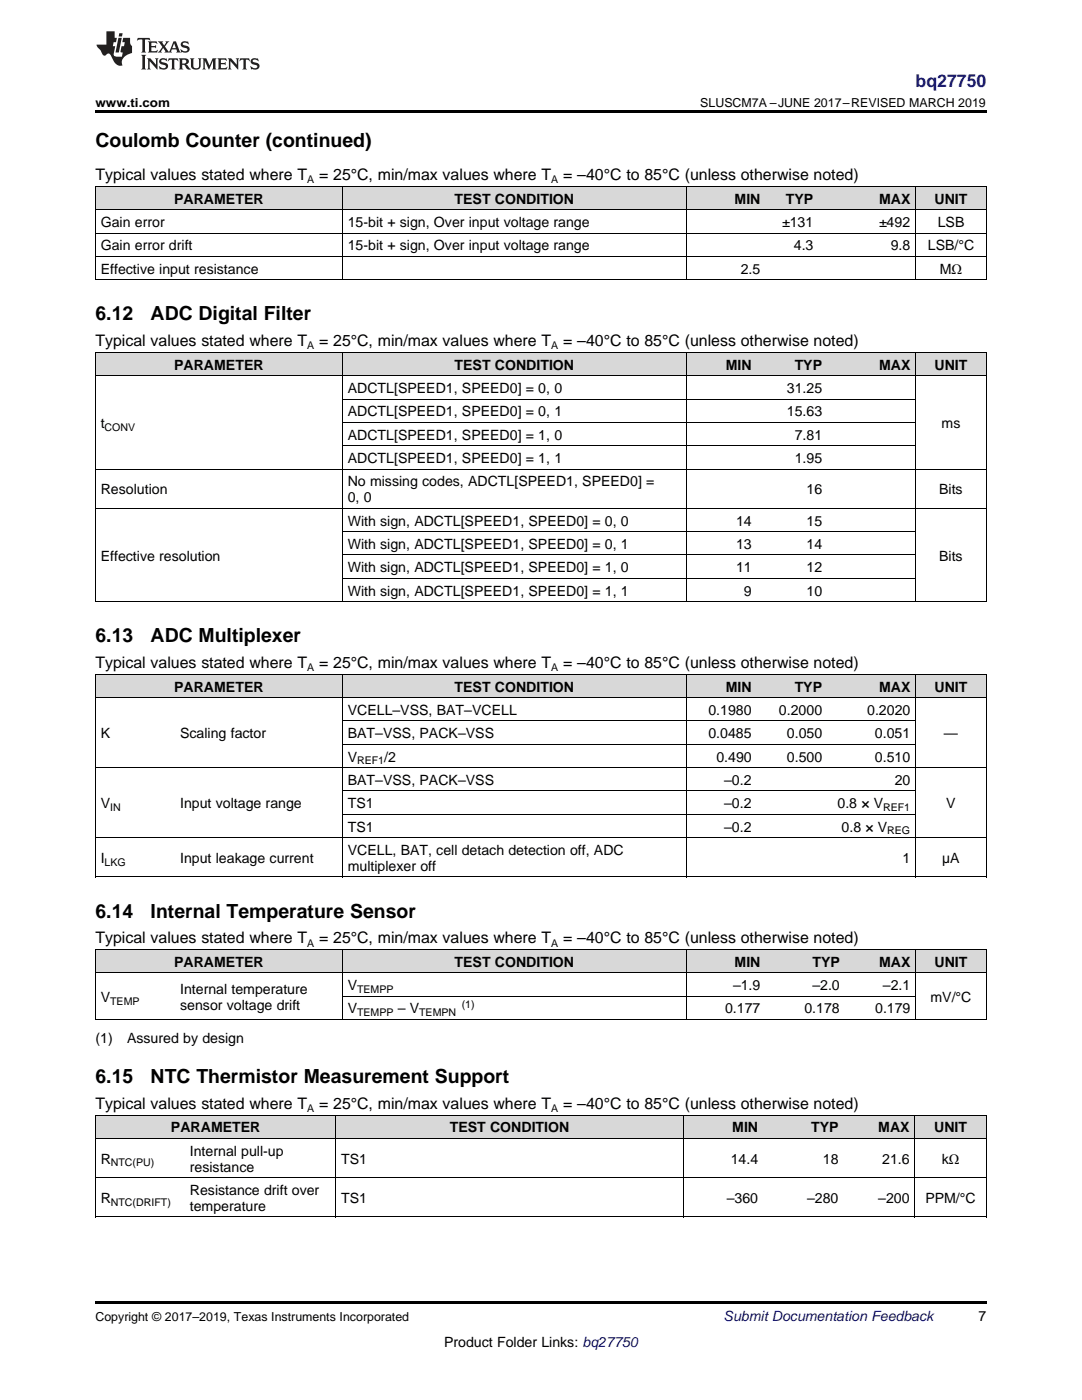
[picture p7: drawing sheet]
<svg xmlns="http://www.w3.org/2000/svg" width="216mm" height="279mm" viewBox="0 0 216 279" stroke-linecap="round" stroke-linejoin="round" font-family="sans-serif">
<defs><g id="words">
<g font-size="3.9">
<text x="19" y="29.3">Coulomb Counter (continued)</text>
<text x="19" y="64">6.12</text>
<text x="30.1" y="64">ADC Digital Filter</text>
<text x="19" y="128.2">6.13</text>
<text x="30.1" y="128.2">ADC Multiplexer</text>
<text x="19" y="183.1">6.14</text>
<text x="30.1" y="183.1">Internal Temperature Sensor</text>
<text x="19" y="216.2">6.15</text>
<text x="30.1" y="216.2">NTC Thermistor Measurement Support</text>
</g>
<text font-size="3.5" fill="#00f" x="182.7" y="17.3">bq27750</text>
<g font-size="3.2">
<text x="19" y="36">Typical values stated where T</text>
<text x="63.7" y="36">= 25°C, min/max values where T</text>
<text x="112.4" y="36">= –40°C to 85°C (unless otherwise noted)</text>
<text x="19" y="69.1">Typical values stated where T</text>
<text x="63.7" y="69.1">= 25°C, min/max values where T</text>
<text x="112.4" y="69.1">= –40°C to 85°C (unless otherwise noted)</text>
<text x="19" y="133.3">Typical values stated where T</text>
<text x="63.7" y="133.3">= 25°C, min/max values where T</text>
<text x="112.4" y="133.3">= –40°C to 85°C (unless otherwise noted)</text>
<text x="19" y="188.3">Typical values stated where T</text>
<text x="63.7" y="188.3">= 25°C, min/max values where T</text>
<text x="112.4" y="188.3">= –40°C to 85°C (unless otherwise noted)</text>
<text x="19" y="221.3">Typical values stated where T</text>
<text x="63.7" y="221.3">= 25°C, min/max values where T</text>
<text x="112.4" y="221.3">= –40°C to 85°C (unless otherwise noted)</text>
</g>
<g font-size="2.8">
<text x="34.7" y="40.6">PARAMETER</text>
<text x="90.7" y="40.6">TEST CONDITION</text>
<text x="146.6" y="40.6">MIN</text>
<text x="156.8" y="40.6">TYP</text>
<text x="175.4" y="40.6">MAX</text>
<text x="186.5" y="40.6">UNIT</text>
<text x="20.1" y="45.3">Gain error</text>
<text x="69.4" y="45.3">15-bit + sign, Over input voltage range</text>
<text x="156.1" y="45.3">±131</text>
<text x="175.4" y="45.3">±492</text>
<text x="187.1" y="45.3">LSB</text>
<text x="20.1" y="50">Gain error drift</text>
<text x="69.4" y="50">15-bit + sign, Over input voltage range</text>
<text x="158.4" y="50">4.3</text>
<text x="177.7" y="50">9.8</text>
<text x="185.1" y="50">LSB/°C</text>
<text x="20.1" y="54.6">Effective input resistance</text>
<text x="147.8" y="54.6">2.5</text>
<text x="187.5" y="54.6">MΩ</text>
<text x="34.7" y="73.8">PARAMETER</text>
<text x="90.7" y="73.8">TEST CONDITION</text>
<text x="144.8" y="73.8">MIN</text>
<text x="158.6" y="73.8">TYP</text>
<text x="175.4" y="73.8">MAX</text>
<text x="186.5" y="73.8">UNIT</text>
<text x="69.4" y="78.4">ADCTL[SPEED1, SPEED0] = 0, 0</text>
<text x="69.4" y="83.1">ADCTL[SPEED1, SPEED0] = 0, 1</text>
<text x="157" y="78.4">31.25</text>
<text x="157" y="83.1">15.63</text>
<text x="20.1" y="85.4">t</text>
<text x="69.4" y="87.7">ADCTL[SPEED1, SPEED0] = 1, 0</text>
<text x="158.6" y="87.7">7.81</text>
<text x="187.9" y="85.4">ms</text>
<text x="69.4" y="92.4">ADCTL[SPEED1, SPEED0] = 1, 1</text>
<text x="158.6" y="92.4">1.95</text>
<text x="20.1" y="98.6">Resolution</text>
<text x="69.4" y="97">No missing codes, ADCTL[SPEED1, SPEED0] =</text>
<text x="69.4" y="100.2">0, 0</text>
<text x="160.9" y="98.6">16</text>
<text x="187.4" y="98.6">Bits</text>
<text x="69.4" y="104.9">With sign, ADCTL[SPEED1, SPEED0] = 0, 0</text>
<text x="146.9" y="104.9">14</text>
<text x="160.9" y="104.9">15</text>
<text x="20.1" y="111.9">Effective resolution</text>
<text x="69.4" y="109.5">With sign, ADCTL[SPEED1, SPEED0] = 0, 1</text>
<text x="146.9" y="109.5">13</text>
<text x="160.9" y="109.5">14</text>
<text x="187.4" y="111.9">Bits</text>
<text x="69.4" y="114.2">With sign, ADCTL[SPEED1, SPEED0] = 1, 0</text>
<text x="69.4" y="118.9">With sign, ADCTL[SPEED1, SPEED0] = 1, 1</text>
<text x="146.9" y="114.2">11</text>
<text x="148.4" y="118.9">9</text>
<text x="160.9" y="114.2">12</text>
<text x="160.9" y="118.9">10</text>
<text x="34.7" y="138">PARAMETER</text>
<text x="69.4" y="142.7">VCELL–VSS, BAT–VCELL</text>
<text x="90.7" y="138">TEST CONDITION</text>
<text x="141.4" y="142.7">0.1980</text>
<text x="144.8" y="138">MIN</text>
<text x="155.4" y="142.7">0.2000</text>
<text x="158.6" y="138">TYP</text>
<text x="173" y="142.7">0.2020</text>
<text x="175.4" y="138">MAX</text>
<text x="186.5" y="138">UNIT</text>
<text x="20.1" y="147.3">K</text>
<text x="35.9" y="147.3">Scaling factor</text>
<text x="69.4" y="147.3">BAT–VSS, PACK–VSS</text>
<text x="141.4" y="147.3">0.0485</text>
<text x="157" y="147.3">0.050</text>
<text x="174.6" y="147.3">0.051</text>
<text x="188.3" y="147.3">—</text>
<text x="69.4" y="152">V</text>
<text x="76.7" y="152">/2</text>
<text x="142.9" y="152">0.490</text>
<text x="157" y="152">0.500</text>
<text x="174.6" y="152">0.510</text>
<text x="20.1" y="161.3">V</text>
<text x="35.9" y="161.3">Input voltage range</text>
<text x="69.4" y="156.6">BAT–VSS, PACK–VSS</text>
<text x="69.4" y="161.3">TS1</text>
<text x="144.5" y="156.6">–0.2</text>
<text x="144.5" y="161.3">–0.2</text>
<text x="167.1" y="161.3">0.8 × V</text>
<text x="178.5" y="156.6">20</text>
<text x="188.8" y="161.3">V</text>
<text x="69.4" y="165.9">TS1</text>
<text x="144.5" y="165.9">–0.2</text>
<text x="167.9" y="165.9">0.8 × V</text>
<text x="20.1" y="172.2">I</text>
<text x="35.9" y="172.2">Input leakage current</text>
<text x="69.4" y="170.6">VCELL, BAT, cell detach detection off, ADC</text>
<text x="69.4" y="173.8">multiplexer off</text>
<text x="180.1" y="172.2">1</text>
<text x="188" y="172.2">µA</text>
<text x="34.7" y="192.9">PARAMETER</text>
<text x="69.4" y="197.6">V</text>
<text x="90.7" y="192.9">TEST CONDITION</text>
<text x="146.3" y="197.6">–1.9</text>
<text x="146.6" y="192.9">MIN</text>
<text x="162.1" y="192.9">TYP</text>
<text x="162.1" y="197.6">–2.0</text>
<text x="175.4" y="192.9">MAX</text>
<text x="176.2" y="197.6">–2.1</text>
<text x="186.5" y="192.9">UNIT</text>
<text x="20.1" y="199.9">V</text>
<text x="35.9" y="198.3">Internal temperature</text>
<text x="35.9" y="201.5">sensor voltage drift</text>
<text x="69.4" y="202.2">V</text>
<text x="79.4" y="202.2">– V</text>
<text x="144.7" y="202.2">0.177</text>
<text x="160.5" y="202.2">0.178</text>
<text x="174.6" y="202.2">0.179</text>
<text x="185.7" y="199.9">mV/°C</text>
<text x="19" y="208.1">(1)</text>
<text x="25.4" y="208.1">Assured by design</text>
<text x="34.1" y="226">PARAMETER</text>
<text x="89.7" y="226">TEST CONDITION</text>
<text x="146.1" y="226">MIN</text>
<text x="161.9" y="226">TYP</text>
<text x="175.3" y="226">MAX</text>
<text x="186.4" y="226">UNIT</text>
<text x="20.1" y="232.2">R</text>
<text x="37.9" y="230.6">Internal pull-up</text>
<text x="37.9" y="233.8">resistance</text>
<text x="68.1" y="232.2">TS1</text>
<text x="145.8" y="232.2">14.4</text>
<text x="164.2" y="232.2">18</text>
<text x="176" y="232.2">21.6</text>
<text x="187.9" y="232.2">kΩ</text>
<text x="37.9" y="238.5">Resistance drift over</text>
<text x="20.1" y="240.1">R</text>
<text x="37.9" y="241.7">temperature</text>
<text x="68.1" y="240.1">TS1</text>
<text x="145" y="240.1">–360</text>
<text x="161" y="240.1">–280</text>
<text x="175.3" y="240.1">–200</text>
<text x="184.6" y="240.1">PPM/°C</text>
<text x="195.3" y="263.6">7</text>
<text x="88.6" y="268.9">Product Folder Links: bq27750</text>
</g>
<text font-size="2.8" fill="#0000c8" x="144.4" y="263.6">Submit Documentation Feedback</text>
<g font-size="2.5">
<text x="19" y="21.4">www.ti.com</text>
<text x="139.7" y="21.4">SLUSCM7A –JUNE 2017–REVISED MARCH 2019</text>
<text x="19" y="263.6">Copyright © 2017–2019, Texas Instruments Incorporated</text>
</g>
<g font-size="2.1">
<text x="61.3" y="36.6">A</text>
<text x="110" y="36.6">A</text>
<text x="61.3" y="69.7">A</text>
<text x="110" y="69.7">A</text>
<text x="20.9" y="86">CONV</text>
<text x="61.3" y="134">A</text>
<text x="110" y="134">A</text>
<text x="71.3" y="152.5">REF1</text>
<text x="22" y="161.9">IN</text>
<text x="176.2" y="161.9">REF1</text>
<text x="177" y="166.5">REG</text>
<text x="20.9" y="172.8">LKG</text>
<text x="61.3" y="188.9">A</text>
<text x="110" y="188.9">A</text>
<text x="22" y="200.5">TEMP</text>
<text x="71.3" y="198.2">TEMPP</text>
<text x="71.3" y="202.8">TEMPP</text>
<text x="83.6" y="202.8">TEMPN</text>
<text x="92.1" y="201.1">(1)</text>
<text x="61.3" y="222">A</text>
<text x="110" y="222">A</text>
<text x="22.1" y="232.8">NTC(PU)</text>
<text x="22.1" y="240.6">NTC(DRIFT)</text>
</g>
</g></defs>
<g fill="#d8d8d8">
<path d="M19 222.6h17.8v4.7h-17.8z"/>
<path d="M36.8 222.6h30.2v4.7h-30.2z"/>
<path d="M67 222.6h69.4v4.7h-69.4z"/>
<path d="M136.4 222.6h16v4.7h-16z"/>
<path d="M152.4 222.6h16v4.7h-16z"/>
<path d="M168.4 222.6h14.2v4.7h-14.2z"/>
<path d="M182.6 222.6h14.2v4.7h-14.2z"/>
<path d="M19 189.5h15.9v4.7h-15.9z"/>
<path d="M34.9 189.5h33.4v4.7h-33.4z"/>
<path d="M68.3 189.5h68.7v4.7h-68.7z"/>
<path d="M137 189.5h15.8v4.7h-15.8z"/>
<path d="M152.8 189.5h15.9v4.7h-15.9z"/>
<path d="M168.7 189.5h14v4.7h-14z"/>
<path d="M182.7 189.5h14.1v4.7h-14.1z"/>
<path d="M19 134.6h15.9v4.7h-15.9z"/>
<path d="M34.9 134.6h33.4v4.7h-33.4z"/>
<path d="M68.3 134.6h68.7v4.7h-68.7z"/>
<path d="M137 134.6h14.1v4.7h-14.1z"/>
<path d="M151.1 134.6h14v4.7h-14z"/>
<path d="M165.1 134.6h17.6v4.7h-17.6z"/>
<path d="M182.7 134.6h14.1v4.7h-14.1z"/>
<path d="M19 70.4h49.3v4.6h-49.3z"/>
<path d="M68.3 70.4h68.7v4.6h-68.7z"/>
<path d="M137 70.4h14.1v4.6h-14.1z"/>
<path d="M151.1 70.4h14v4.6h-14z"/>
<path d="M165.1 70.4h17.6v4.6h-17.6z"/>
<path d="M182.7 70.4h14.1v4.6h-14.1z"/>
<path d="M19 37.3h49.3v4.6h-49.3z"/>
<path d="M68.3 37.3h68.7v4.6h-68.7z"/>
<path d="M137 37.3h15.8v4.6h-15.8z"/>
<path d="M152.8 37.3h10.6v4.6h-10.6z"/>
<path d="M163.4 37.3h19.3v4.6h-19.3z"/>
<path d="M182.7 37.3h14.1v4.6h-14.1z"/>
</g>
<g fill="#000">
<path d="M19 22h177.8v.5h-177.8zM19 55.8l.2 .1zM136.9 55.8l.1 .1zM182.6 55.8l.1 .1zM196.7 55.8l.1 .1zM19 120.1h.2zM136.9 120.1h.1zM182.6 120.1h.1zM196.7 120.1h.1zM19 175h.2zM68.2 175h.1zM136.9 175h.1z"/>
<path d="M182.6 175h.1zM196.7 175h.1zM19 203.5h.2zM68.2 203.5h.1zM136.9 203.5h.1zM182.6 203.5h.1zM196.7 203.5h.1zM19 242.9h.2zM66.9 242.9h.1zM136.3 242.9h.1zM182.5 242.9h.1zM196.7 242.9h.1z"/>
<path d="M19 259.7h177.8v.5h-177.8z"/>
</g>
<g fill="none" stroke="#000" stroke-width=".2">
<path d="M19 37.2h177.8M19.1 37.2v18.7M68.3 37.2v18.7M136.9 37.2v18.7M182.7 37.2v18.7M196.8 37.2v18.7M19 55.8h177.8M19 51.2h177.8M19 46.5h177.8M19 41.9h177.8M19 75h177.8M19 70.3h177.8"/>
<path d="M19.1 70.3v49.8M68.3 70.3v49.8M68.3 79.6h114.4M136.9 70.3v49.8M182.7 70.3v49.8M196.8 70.3v49.8M19 93.6h177.8M68.3 89h114.4M68.3 84.3h114.4M19 101.4h177.8M68.3 115.4h114.4M68.3 110.8h114.4"/>
<path d="M68.3 106.1h114.4M19 139.2h177.8M19 134.6h177.8M19 120.1h177.8M19.1 134.6v40.4M68.3 134.6v40.4M136.9 134.6v40.4M182.7 134.6v40.4M196.8 134.6v40.4M19 153.2h177.8M68.3 157.9h114.4M68.3 148.5h114.4"/>
<path d="M68.3 143.9h114.4M19 175h177.8M19 167.2h177.8M68.3 162.5h114.4M19 194.2h177.8M19 189.5h177.8M19.1 189.5v14M68.3 189.5v14M68.3 198.8h114.4M136.9 189.5v14M182.7 189.5v14M196.8 189.5v14"/>
<path d="M19 203.5h177.8M19 235h177.8M19 227.2h177.8M19 222.5h177.8M19.1 222.6v20.3M67 222.6v20.3M136.3 222.6v20.3M182.5 222.6v20.3M196.8 222.6v20.3M19 242.9h177.8"/>
</g>
<g fill="#231f20">
<path d="M27.5 7.6l-.1 .5 .4-.2h.6v.1v2.1l-.2 .4h1l-.3-.4v-2.1l.1-.1h.5l.5 .2-.2-.5zM29.5 8.3l.2 .3v1.5l-.2 .4h1.8l.2-.6a1.04 1.04 0 0 1-1.3 .2v-.7h.6l.3 .2v-.6l-.3 .2h-.6v-.6l.8-.1 .4 .3-.2-.5zM31.5 8.3l.9 1.1-.9 1.1h.8l-.2-.2 .5-.7 .4 .7-.2 .2h1.5l-.1-.2 .1-.4h.9l.1 .4-.2 .2h1l-.3-.3-.7-1.9h-.5l-.9 2-.8-1 .9-1h-.8l.1 .3-.3 .5-.4-.6 .2-.2zM34.7 8.6l.4 1h-.7zM36.3 8.4a.63 .63 0 0 0-.2 .7 .63 .63 0 0 0 .6 .4l.6 .2 .1 .2a.75 .75 0 0 1-.7 .4 .75 .75 0 0 1-.6-.5l.1 .7 .1-.1a1.11 1.11 0 0 0 1.5-.6 1.13 1.13 0 0 0-1.2-.8l-.1-.4a1.04 1.04 0 0 1 1.2 .2l-.2-.5-.1 .1-.5-.2zM28.2 10.9l.2 .4v2.2l-.2 .4h1l-.3-.4v-2.2l.3-.4zM29.3 11.6l.3 .4v1.5l-.3 .4h.8l-.2-.4v-1.3l1.5 1.7v-1.9l.2-.4h-.7l.2 .4v.9l-1.1-1.3zM32 11.8a.62 .62 0 0 0-.2 .7 .62 .62 0 0 0 .6 .4l.6 .1 .1 .3a.76 .76 0 0 1-.7 .3 .76 .76 0 0 1-.6-.4l.1 .7 .1-.1a1.11 1.11 0 0 0 1.5-.6 1.13 1.13 0 0 0-1.2-.8l-.1-.4a1.04 1.04 0 0 1 1.2 .2l-.2-.6-.1 .1-.5-.1zM33.7 11.6l-.2 .6a.61 .61 0 0 1 .8-.3v1.6l-.2 .4h.9l-.2-.4v-1.6a.63 .63 0 0 1 .8 .3l-.2-.6zM35.6 11.6l.3 .4v1.5l-.3 .4h1l-.2-.2v-.8l.5 .2a.76 .76 0 0 0 1.2 .7l-1-1a.58 .58 0 0 0 .6-.5 .58 .58 0 0 0-.5-.6zM36.4 11.9h.1a.45 .45 0 0 1 .5 .1 .45 .45 0 0 1 .1 .5l-.7 .2zM37.9 11.6l.2 .2a2.17 2.17 0 0 0 .3 1.9 .99 .99 0 0 0 1.6-.6v-1.1l.2-.4h-.7l.2 .2a1.92 1.92 0 0 1-.2 1.8 .6 .6 0 0 1-.9-.5v-1.1l.2-.4zM40.4 11.6l.2 .4v1.5l-.2 .4h.7l-.2-.4v-1.4l.8 1.8 .8-1.8v1.4l-.2 .4h.9l-.2-.4v-1.5l.2-.4h-.8l-.6 1.5-.6-1.5zM43.4 11.6l.2 .4v1.5l-.2 .4h1.8l.2-.6a1.04 1.04 0 0 1-1.3 .1v-.6h.5l.4 .2v-.6l-.4 .2h-.5v-.7h.8l.3 .3-.1-.6zM45.5 11.6l.2 .4v1.5l-.2 .4h.7l-.2-.4v-1.3l1.5 1.7v-1.9l.2-.4h-.7l.2 .4v.9l-1.1-1.3zM47.9 11.6l-.1 .6a.61 .61 0 0 1 .8-.3v1.6l-.3 .4h1l-.3-.4 .1-1.6a.63 .63 0 0 1 .7 .3l-.1-.6zM50.2 11.8a.62 .62 0 0 0-.2 .7 .62 .62 0 0 0 .6 .4l.6 .1 .2 .3a.76 .76 0 0 1-.8 .3 .76 .76 0 0 1-.6-.4l.1 .7 .2-.1a1.11 1.11 0 0 0 1.5-.6 1.13 1.13 0 0 0-1.3-.8l-.1-.4a1.04 1.04 0 0 1 1.2 .2l-.1-.6-.2 .1-.5-.1z"/>
<path d="M21.2 6.3v2.6h-1.9l.1 .4 .7 .9a.91 .91 0 0 0 1 .8 .56 .56 0 0 1 .5-.3 .56 .56 0 0 1 .5 .3l.4 .8a1.53 1.53 0 0 0 1.9 1.2 1.54 1.54 0 0 1 1-2.1l.9-.3v-1.4a1.52 1.52 0 0 1-.3-1.6h-1.4l-.2 .8h.5l-.2 .8h-.4l-.2 1v.2l.4 .1-.2 .8a1.93 1.93 0 0 1-1.6-.3l.3-1.8h-.5l.2-.8h.4l.2-.8h-.4v-1.3zM23.6 7.6l-.6 2.9h.7l.6-2.9zM23.8 6.6l-.1 .7h.6l.2-.7z"/>
</g>
<use href="#words"/>
</svg>
